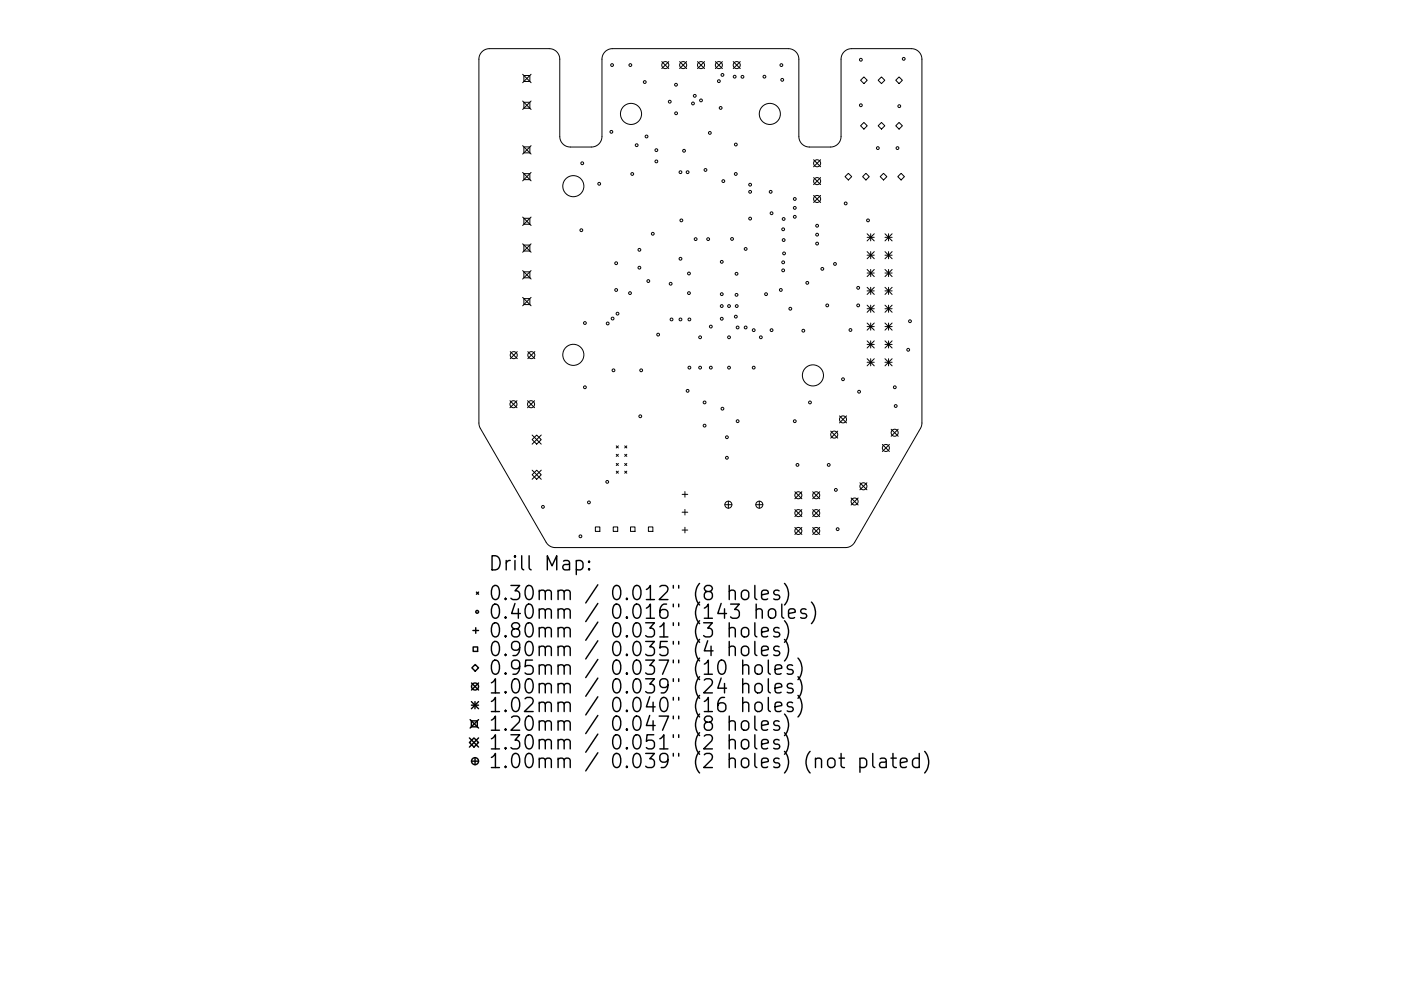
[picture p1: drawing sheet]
<svg xmlns="http://www.w3.org/2000/svg" width="297mm" height="210mm" viewBox="0 0 297 210" stroke-linecap="round" stroke-linejoin="round" font-family="sans-serif">
<defs><g id="words">
<g font-size="4.2">
<text x="103.5" y="121.1">Drill Map:</text>
<text x="103.5" y="127.4">0.30mm / 0.012&quot; (8 holes)</text>
<text x="103.5" y="131.3">0.40mm / 0.016&quot; (143 holes)</text>
<text x="103.5" y="135.3">0.80mm / 0.031&quot; (3 holes)</text>
<text x="103.5" y="139.2">0.90mm / 0.035&quot; (4 holes)</text>
<text x="103.5" y="143.2">0.95mm / 0.037&quot; (10 holes)</text>
<text x="103.5" y="147.2">1.00mm / 0.039&quot; (24 holes)</text>
<text x="103.5" y="151.1">1.02mm / 0.040&quot; (16 holes)</text>
<text x="103.5" y="155.1">1.20mm / 0.047&quot; (8 holes)</text>
<text x="103.5" y="159">1.30mm / 0.051&quot; (2 holes)</text>
<text x="103.5" y="163">1.00mm / 0.039&quot; (2 holes) (not plated)</text>
</g>
</g></defs>
<g fill="none" stroke="#000" stroke-width=".21">
<path d="M102.2 11l.6-.5 .8-.2h12.8a2.24 2.24 0 0 1 2.3 2.3v16.4a2.24 2.24 0 0 0 2.2 2.2h4.5a2.24 2.24 0 0 0 2.2-2.2v-16.4a2.24 2.24 0 0 1 2.3-2.3h37.2a2.24 2.24 0 0 1 2.3 2.3v16.4a2.24 2.24 0 0 0 2.2 2.2h4.5a2.24 2.24 0 0 0 2.2-2.2v-16.4a2.24 2.24 0 0 1 2.3-2.3h12.6a2.24 2.24 0 0 1 2.3 2.3l-.1 77.5-.2 .8-14.1 24.3-.9 .8-.9 .2h-61.6l-1.1-.3-.8-.8-14-24.2-.2-.8-.1-77.5 .2-.8zM110.8 15.8l1.8 1.7M111.1 16h1.2v1.3h-1.2zM112.6 15.8l-1.8 1.7M140.3 13.1l1.5 1.5M141.8 13.1l-1.5 1.5M144.1 13.1l1.5 1.5M145.6 13.1l-1.5 1.5M147.9 13.1l1.5 1.5M149.4 13.1l-1.5 1.5M151.7 13.1l1.5 1.5M153.2 13.1l-1.5 1.5"/>
<path d="M155.5 13.1l1.4 1.5M156.9 13.1l-1.4 1.5M183.2 16.3l.7 .7-.7 .7-.7-.7zM186.9 16.3l.7 .7-.7 .7-.7-.7zM190.6 16.3l.7 .7-.7 .7-.7-.7zM110.8 30.9l1.8 1.8M110.8 36.6l1.8 1.8M110.8 21.4l1.8 1.8M111.1 31.2h1.2v1.2h-1.2zM111.1 36.8h1.2v1.3h-1.2zM111.1 21.7h1.2v1.3h-1.2zM112.6 30.9l-1.8 1.8"/>
<path d="M112.6 36.6l-1.8 1.8M112.6 21.4l-1.8 1.8M172.5 37.7l1.5 1.5M172.5 33.9l1.5 1.5M174 33.9l-1.5 1.5M174 37.7l-1.5 1.5M179.9 36.8l.7 .7-.7 .7-.7-.7zM182.5 26.7l.7-.7 .7 .7-.7 .7zM183.6 36.8l.7 .7-.7 .7-.7-.7zM186.2 26.7l.7-.7 .7 .7-.7 .7zM186.6 37.5l.7-.7 .7 .7-.7 .7zM189.9 26.7l.7-.7 .7 .7-.7 .7z"/>
<path d="M191.1 36.8l.7 .7-.7 .7-.8-.7zM110.8 46.1l1.8 1.7M110.8 51.7l1.8 1.8M110.8 57.4l1.8 1.8M111.1 46.3h1.2v1.3h-1.2zM111.1 52h1.2v1.3h-1.2zM111.1 57.7h1.2v1.2h-1.2zM112.6 46.1l-1.8 1.7M112.6 57.4l-1.8 1.8M112.6 51.7l-1.8 1.8M172.5 41.5l1.5 1.5M174 41.5l-1.5 1.5"/>
<path d="M183.8 49.6l1.6 1.5M183.8 50.4h1.6M183.8 53.4l1.6 1.5M183.8 54.1h1.6M183.8 57.2l1.6 1.5M183.8 57.9h1.6M184.6 49.6v1.5M184.6 53.4v1.5M184.6 57.2v1.5M185.4 49.6l-1.6 1.5M185.4 53.4l-1.6 1.5M185.4 57.2l-1.6 1.5"/>
<path d="M187.6 50.4h1.5M187.6 57.2l1.5 1.5M187.6 54.1h1.5M187.6 57.9h1.5M187.6 49.6l1.5 1.5M187.6 53.4l1.5 1.5M188.4 49.6v1.5M188.4 53.4v1.5M188.4 57.2v1.5M189.1 49.6l-1.5 1.5M189.1 53.4l-1.5 1.5M189.1 57.2l-1.5 1.5"/>
<path d="M108.2 74.6l1.5 1.5M109.7 74.6l-1.5 1.5M110.8 63.1l1.8 1.8M111.1 63.4h1.2v1.2h-1.2zM111.9 74.6l1.5 1.5M112.6 63.1l-1.8 1.8M113.4 74.6l-1.5 1.5M183.8 61l1.6 1.5M183.8 61.7h1.6M183.8 64.7l1.6 1.6M183.8 65.5h1.6M183.8 68.5l1.6 1.5"/>
<path d="M183.8 69.3h1.6M183.8 72.3l1.6 1.5M183.8 73.1h1.6M183.8 76.1l1.6 1.5M183.8 76.9h1.6M184.6 61v1.5M184.6 64.7v1.6M184.6 68.5v1.5M184.6 72.3v1.5M184.6 76.1v1.5M185.4 61l-1.6 1.5M185.4 64.7l-1.6 1.6"/>
<path d="M185.4 68.5l-1.6 1.5M185.4 72.3l-1.6 1.5M185.4 76.1l-1.6 1.5M187.6 61l1.5 1.5M187.6 64.7l1.5 1.6M187.6 61.7h1.5M187.6 68.5l1.5 1.5M187.6 65.5h1.5M187.6 69.3h1.5M187.6 76.1l1.5 1.5M187.6 73.1h1.5M187.6 76.9h1.5"/>
<path d="M187.6 72.3l1.5 1.5M188.4 61v1.5M188.4 64.7v1.6M188.4 68.5v1.5M188.4 72.3v1.5M188.4 76.1v1.5M189.1 61l-1.5 1.5M189.1 64.7l-1.5 1.6M189.1 68.5l-1.5 1.5M189.1 72.3l-1.5 1.5M189.1 76.1l-1.5 1.5M108.1 85l1.5 1.5"/>
<path d="M109.6 85l-1.5 1.5M111.8 85l1.5 1.5M112.8 93.3l1-1 1 1-1 .9zM112.8 92.3l2 1.9M112.8 99.8l2 1.9M113.3 85l-1.5 1.5M113.8 99.8l1 .9-1 1-1-1zM114.8 92.3l-2 1.9M114.8 99.8l-2 1.9M130.7 94.6l.4 .4M130.7 96.4l.4 .4M130.7 98.3l.4 .5"/>
<path d="M130.7 100l.4 .4M131.1 94.6l-.4 .4M131.1 96.4l-.4 .4M131.1 98.3l-.4 .5M131.1 100l-.4 .4M132.4 96.4l.5 .4M132.4 94.6l.5 .4M132.4 98.3l.5 .5M132.4 100l.5 .4M132.9 94.6l-.5 .4M132.9 96.4l-.5 .4M132.9 98.3l-.5 .5"/>
<path d="M132.9 100l-.5 .4M176.1 91.5l1.5 1.5M177.6 91.5l-1.5 1.5M178 88.2l1.5 1.5M179.5 88.2l-1.5 1.5M187.1 94.3l1.5 1.5M188.6 94.3l-1.5 1.5M188.9 91.1l1.5 1.5M190.4 91.1l-1.5 1.5M126.2 111.8h1v.9h-1zM130 111.8h1v.9h-1zM133.7 111.8h.9v.9h-.9z"/>
<path d="M137.5 111.8h.9v.9h-.9zM144.6 104.9h1.2M144.6 108.7h1.2M144.6 112.5h1.2M145.2 104.3v1.2M145.2 108.1v1.2M145.2 111.9v1.2M153.7 107.1h1.5M154.4 106.3v1.5M160.2 107.1h1.5M161 106.3v1.5M168.5 104.3l1.5 1.5"/>
<path d="M168.5 108.1l1.5 1.5M168.5 111.9l1.5 1.5M170 104.3l-1.5 1.5M170 108.1l-1.5 1.5M170 111.9l-1.5 1.5M172.3 108.1l1.5 1.5M172.3 104.3l1.5 1.5M172.3 111.9l1.5 1.5M173.8 104.3l-1.5 1.5M173.8 108.1l-1.5 1.5M173.8 111.9l-1.5 1.5M180.4 105.7l1.5 1.4"/>
<path d="M181.9 105.7l-1.5 1.4M182.3 102.4l1.5 1.5M183.8 102.4l-1.5 1.5"/>
<circle cx="129.8" cy="13.8" r=".3"/>
<circle cx="133.6" cy="13.8" r=".3"/>
<circle cx="136.7" cy="17.4" r=".3"/>
<circle cx="141.1" cy="13.8" r=".75"/>
<circle cx="143.3" cy="18" r=".3"/>
<circle cx="144.8" cy="13.8" r=".75"/>
<circle cx="148.6" cy="13.8" r=".75"/>
<circle cx="152.4" cy="13.8" r=".75"/>
<circle cx="152.4" cy="17.2" r=".3"/>
<circle cx="153.2" cy="15.9" r=".3"/>
<circle cx="155.8" cy="16.3" r=".3"/>
<circle cx="156.2" cy="13.8" r=".75"/>
<circle cx="157.4" cy="16.3" r=".3"/>
<circle cx="162.1" cy="16.3" r=".3"/>
<circle cx="165.7" cy="13.8" r=".3"/>
<circle cx="165.8" cy="16.9" r=".3"/>
<circle cx="182.5" cy="12.7" r=".3"/>
<circle cx="191.6" cy="12.5" r=".3"/>
<circle cx="121.6" cy="39.5" r="2.24"/>
<circle cx="123.4" cy="34.6" r=".3"/>
<circle cx="127" cy="39" r=".3"/>
<circle cx="129.6" cy="28" r=".3"/>
<circle cx="133.8" cy="24.2" r="2.24"/>
<circle cx="134" cy="36.9" r=".3"/>
<circle cx="135" cy="30.8" r=".3"/>
<circle cx="137.1" cy="29" r=".3"/>
<circle cx="139.2" cy="34.2" r=".3"/>
<circle cx="139.2" cy="31.9" r=".3"/>
<circle cx="142" cy="21.6" r=".3"/>
<circle cx="143.3" cy="24" r=".3"/>
<circle cx="144.3" cy="36.5" r=".3"/>
<circle cx="145" cy="32" r=".3"/>
<circle cx="145.8" cy="36.5" r=".3"/>
<circle cx="146.9" cy="22" r=".3"/>
<circle cx="147.3" cy="20.3" r=".3"/>
<circle cx="148.6" cy="21.3" r=".3"/>
<circle cx="149.6" cy="36.1" r=".3"/>
<circle cx="150.5" cy="28.2" r=".3"/>
<circle cx="152.8" cy="22.9" r=".3"/>
<circle cx="153.4" cy="38.4" r=".3"/>
<circle cx="156" cy="36.9" r=".3"/>
<circle cx="156" cy="30.7" r=".3"/>
<circle cx="159" cy="39.2" r=".3"/>
<circle cx="163.2" cy="24.2" r="2.24"/>
<circle cx="173.2" cy="38.4" r=".75"/>
<circle cx="173.2" cy="34.6" r=".75"/>
<circle cx="182.5" cy="22.3" r=".3"/>
<circle cx="186.1" cy="31.4" r=".3"/>
<circle cx="190.3" cy="31.4" r=".3"/>
<circle cx="190.7" cy="22.5" r=".3"/>
<circle cx="123.3" cy="48.8" r=".3"/>
<circle cx="130.6" cy="55.8" r=".3"/>
<circle cx="135.6" cy="53" r=".3"/>
<circle cx="135.6" cy="56.8" r=".3"/>
<circle cx="137.5" cy="59.6" r=".3"/>
<circle cx="138.4" cy="49.6" r=".3"/>
<circle cx="144.3" cy="54.9" r=".3"/>
<circle cx="144.5" cy="46.8" r=".3"/>
<circle cx="146.1" cy="58" r=".3"/>
<circle cx="147.5" cy="50.7" r=".3"/>
<circle cx="150.1" cy="50.7" r=".3"/>
<circle cx="153" cy="55.6" r=".3"/>
<circle cx="155.2" cy="50.7" r=".3"/>
<circle cx="156.2" cy="58.1" r=".3"/>
<circle cx="158.1" cy="52.8" r=".3"/>
<circle cx="159" cy="40.7" r=".3"/>
<circle cx="159" cy="46.4" r=".3"/>
<circle cx="163.4" cy="40.7" r=".3"/>
<circle cx="163.6" cy="45.2" r=".3"/>
<circle cx="166" cy="57.4" r=".3"/>
<circle cx="166" cy="55.7" r=".3"/>
<circle cx="166" cy="48.7" r=".3"/>
<circle cx="166.1" cy="46.5" r=".3"/>
<circle cx="166.1" cy="50.9" r=".3"/>
<circle cx="166.2" cy="53.8" r=".3"/>
<circle cx="168.5" cy="44.1" r=".3"/>
<circle cx="168.5" cy="42.2" r=".3"/>
<circle cx="168.5" cy="46" r=".3"/>
<circle cx="173.2" cy="47.9" r=".3"/>
<circle cx="173.2" cy="42.2" r=".75"/>
<circle cx="173.2" cy="51.7" r=".3"/>
<circle cx="173.2" cy="49.8" r=".3"/>
<circle cx="174.3" cy="57" r=".3"/>
<circle cx="177" cy="56" r=".3"/>
<circle cx="179.3" cy="43.2" r=".3"/>
<circle cx="184" cy="46.8" r=".3"/>
<circle cx="108.9" cy="75.3" r=".75"/>
<circle cx="112.7" cy="75.3" r=".75"/>
<circle cx="121.6" cy="75.3" r="2.24"/>
<circle cx="124" cy="68.5" r=".3"/>
<circle cx="128.8" cy="68.6" r=".3"/>
<circle cx="129.9" cy="67.6" r=".3"/>
<circle cx="130.1" cy="78.6" r=".3"/>
<circle cx="130.6" cy="61.5" r=".3"/>
<circle cx="130.9" cy="66.5" r=".3"/>
<circle cx="133.6" cy="62.2" r=".3"/>
<circle cx="135.9" cy="78.6" r=".3"/>
<circle cx="139.5" cy="71" r=".3"/>
<circle cx="142.2" cy="60.2" r=".3"/>
<circle cx="142.4" cy="67.8" r=".3"/>
<circle cx="144.3" cy="67.8" r=".3"/>
<circle cx="146.1" cy="62.2" r=".3"/>
<circle cx="146.2" cy="78" r=".3"/>
<circle cx="146.2" cy="67.8" r=".3"/>
<circle cx="148.4" cy="78" r=".3"/>
<circle cx="148.4" cy="71.6" r=".3"/>
<circle cx="150.7" cy="78" r=".3"/>
<circle cx="150.7" cy="69.3" r=".3"/>
<circle cx="153" cy="64.9" r=".3"/>
<circle cx="153" cy="67.6" r=".3"/>
<circle cx="153" cy="62.4" r=".3"/>
<circle cx="154.6" cy="78" r=".3"/>
<circle cx="154.6" cy="71.6" r=".3"/>
<circle cx="154.6" cy="64.9" r=".3"/>
<circle cx="156" cy="67.2" r=".3"/>
<circle cx="156.2" cy="62.6" r=".3"/>
<circle cx="156.2" cy="64.9" r=".3"/>
<circle cx="156.4" cy="69.5" r=".3"/>
<circle cx="158.1" cy="69.5" r=".3"/>
<circle cx="159.8" cy="78" r=".3"/>
<circle cx="159.8" cy="70" r=".3"/>
<circle cx="161.3" cy="71.6" r=".3"/>
<circle cx="162.4" cy="62.4" r=".3"/>
<circle cx="163.6" cy="70" r=".3"/>
<circle cx="165.6" cy="61.5" r=".3"/>
<circle cx="167.6" cy="65.5" r=".3"/>
<circle cx="170.3" cy="70.2" r=".3"/>
<circle cx="171.2" cy="60" r=".3"/>
<circle cx="172.4" cy="79.6" r="2.24"/>
<circle cx="175.4" cy="64.8" r=".3"/>
<circle cx="180.3" cy="70" r=".3"/>
<circle cx="182" cy="61.1" r=".3"/>
<circle cx="182" cy="64.8" r=".3"/>
<circle cx="192.6" cy="74.2" r=".3"/>
<circle cx="192.9" cy="68.2" r=".3"/>
<circle cx="108.9" cy="85.8" r=".75"/>
<circle cx="112.6" cy="85.8" r=".75"/>
<circle cx="124" cy="82.2" r=".3"/>
<circle cx="135.8" cy="88.3" r=".3"/>
<circle cx="145.8" cy="82.9" r=".3"/>
<circle cx="149.4" cy="90.3" r=".3"/>
<circle cx="149.4" cy="85.4" r=".3"/>
<circle cx="153.2" cy="86.7" r=".3"/>
<circle cx="154.1" cy="92.8" r=".3"/>
<circle cx="154.1" cy="97.1" r=".3"/>
<circle cx="156.4" cy="89.4" r=".3"/>
<circle cx="168.5" cy="89.4" r=".3"/>
<circle cx="169.1" cy="98.6" r=".3"/>
<circle cx="171.7" cy="85.4" r=".3"/>
<circle cx="175.7" cy="98.6" r=".3"/>
<circle cx="176.9" cy="92.2" r=".75"/>
<circle cx="178.7" cy="80.5" r=".3"/>
<circle cx="178.7" cy="89" r=".75"/>
<circle cx="182.1" cy="83.1" r=".3"/>
<circle cx="187.8" cy="95" r=".75"/>
<circle cx="189.7" cy="91.8" r=".75"/>
<circle cx="189.7" cy="82.2" r=".3"/>
<circle cx="189.9" cy="86.1" r=".3"/>
<circle cx="115.1" cy="107.5" r=".3"/>
<circle cx="123.1" cy="113.8" r=".3"/>
<circle cx="124.9" cy="106.6" r=".3"/>
<circle cx="128.7" cy="102.2" r=".3"/>
<circle cx="154.4" cy="107.1" r=".75"/>
<circle cx="161" cy="107.1" r=".75"/>
<circle cx="169.3" cy="108.9" r=".75"/>
<circle cx="169.3" cy="112.7" r=".75"/>
<circle cx="169.3" cy="105.1" r=".75"/>
<circle cx="173.1" cy="108.9" r=".75"/>
<circle cx="173.1" cy="112.7" r=".75"/>
<circle cx="173.1" cy="105.1" r=".75"/>
<circle cx="177.2" cy="103.9" r=".3"/>
<circle cx="177.6" cy="112.3" r=".3"/>
<circle cx="181.2" cy="106.4" r=".75"/>
<circle cx="183.1" cy="103.2" r=".75"/>
</g>
<g fill="none" stroke="#000" stroke-width=".3">
<path d="M122.2 119.1l.8-.2 .6 .6v.8l-.3 .5-.3 .1-.8-.1M124.9 119.1l.1 .1-.1 .1-.1-.1 .1-.1v.2M100.3 133.8h1.2M100.3 137.3h1v.9h-1zM100.9 133.2v1.2M101 125.6l.5 .5M101.5 125.6l-.5 .5M124.9 120.6l.1 .2-.1 .1-.1-.1 .1-.2v.3M154.6 125.5a.74 .74 0 0 1 1.3 .1v1.6M154.6 133.4a.74 .74 0 0 1 1.3 .2v1.5M154.6 137.4a.74 .74 0 0 1 1.3 .1v1.6M154.6 124.2v3"/>
<path d="M154.6 132.1v3M154.6 136.1v3M157.3 125.5a.81 .81 0 0 1 .8-.3 .81 .81 0 0 1 .7 .6v.8a.81 .81 0 0 1-.8 .6 .81 .81 0 0 1-.8-.6v-.8zM157.3 133.4a.81 .81 0 0 1 .8-.3 .81 .81 0 0 1 .7 .6v.9a.81 .81 0 0 1-.8 .6 .81 .81 0 0 1-.8-.6v-.9zM157.3 137.4a.81 .81 0 0 1 .8-.3 .81 .81 0 0 1 .7 .6v.8a.81 .81 0 0 1-.8 .6 .81 .81 0 0 1-.8-.6v-.8zM160 124.2v2.6l.5 .4M160 132.1v2.6l.5 .4M160 136.1v2.6l.5 .4M160.3 129.5a.75 .75 0 0 1 1.3 .1v1.6M160.3 128.2v3M161.5 126.2l1.4-.3-.1-.5-.9-.2-.4 .4v1.2l.1 .3 .3 .1 .9-.1M161.5 134.1l1.4-.3-.1-.5-.9-.2-.4 .5v1.1l.1 .3 .3 .1 .9-.1"/>
<path d="M161.5 138.1l1.4-.3-.1-.6-.9-.1-.4 .4v1.2l.1 .2 .3 .2 .9-.2M163 129.5a.81 .81 0 0 1 .8-.3 .81 .81 0 0 1 .7 .5v.9a.81 .81 0 0 1-.8 .6 .81 .81 0 0 1-.8-.6v-.9zM165.2 125.4l-.7-.2-.5 .4 .2 .5 1 .3 .1 .2-.1 .5-.3 .1-.9-.1M165.2 133.3l-.7-.2-.5 .5 .2 .4 1 .3 .1 .3-.1 .4-.3 .1-.9-.1M165.2 137.2l-.7-.1-.5 .4 .2 .4 1 .3 .1 .3-.1 .4-.3 .2-.9-.2M165.8 128.2v2.5l.4 .5M166.3 123.8a3.4 3.4 0 0 1 0 4.6M166.3 131.7a3.4 3.4 0 0 1 0 4.6M166.3 135.7a3.4 3.4 0 0 1 0 4.5M167.2 130.2l1.4-.3-.1-.6-.9-.1-.4 .4v1.1l.1 .3 .3 .2 .9-.2M169.2 139.6a3.4 3.4 0 0 1 0 4.6M170.9 129.3l-.7-.1-.4 .4 .1 .4 1 .3 .1 .3-.1 .4-.3 .2-.8-.2"/>
<path d="M172 127.7a3.4 3.4 0 0 1 0 4.6M99.5 156.6l2 1.9M99.7 152.7l1.8 1.8M99.9 152.9h1.3v1.3h-1.3zM99.9 148.9l1.6 1.5M99.9 149.6h1.6M100 144.9l1.5 1.5M100 141.7l.8-.7 .7 .7-.7 .7zM100.5 156.6l1 .9-1 1-1-1zM100.7 148.9v1.5M101.5 144.9l-1.5 1.5M101.5 148.9l-1.6 1.5"/>
<path d="M101.5 152.7l-1.8 1.8M101.5 156.6l-2 1.9M154.6 153.2a.74 .74 0 0 1 1.3 .2v1.5M154.6 157.2a.75 .75 0 0 1 1.3 .1v1.6M154.6 151.9v3M154.6 155.9v3M157.3 153.2a.81 .81 0 0 1 .8-.3 .81 .81 0 0 1 .7 .6v.9a.81 .81 0 0 1-.8 .6 .81 .81 0 0 1-.8-.6v-.9zM157.3 157.2a.81 .81 0 0 1 .8-.3 .81 .81 0 0 1 .7 .6v.8a.81 .81 0 0 1-.8 .6 .81 .81 0 0 1-.8-.6v-.8zM157.5 141.3a.74 .74 0 0 1 1.3 .2v1.5M157.5 145.3a.74 .74 0 0 1 1.3 .1v1.6M157.5 149.3a.75 .75 0 0 1 1.3 .1v1.6M157.5 140v3"/>
<path d="M157.5 144v3M157.5 148v3M160 151.9v2.6l.5 .4M160 155.9v2.6l.5 .4M160.2 141.3a.81 .81 0 0 1 .8-.3 .81 .81 0 0 1 .6 .6v.9a.81 .81 0 0 1-.8 .6 .81 .81 0 0 1-.8-.6v-.9zM160.2 149.3a.81 .81 0 0 1 .8-.3 .81 .81 0 0 1 .6 .5v.9a.81 .81 0 0 1-.8 .6 .81 .81 0 0 1-.8-.6v-.9zM160.3 145.2a.81 .81 0 0 1 1.3 .4v.8a.81 .81 0 0 1-.8 .6 .81 .81 0 0 1-.8-.6v-.8zM161.5 153.9l1.4-.3-.1-.5-.9-.2-.4 .5v1.1l.1 .3 .3 .1 .9-.1M161.5 157.9l1.4-.3-.1-.6-.9-.1-.4 .4v1.2l.1 .2 .3 .2 .9-.2M162.9 140v2.6l.4 .4M162.9 144v2.6l.4 .4M162.9 148v2.5l.4 .5"/>
<path d="M164.3 142l1.5-.2-.2-.6-.8-.2-.5 .5v1.1l.2 .3 .3 .1 .8-.1M164.3 146l1.5-.3-.2-.5-.8-.2-.5 .4v1.2l.2 .3 .3 .1 .8-.1M164.3 150l1.5-.3-.2-.6-.8-.1-.5 .4v1.1l.2 .3 .3 .2 .8-.2M165.2 153.1l-.7-.2-.5 .5 .2 .4 1 .3 .1 .3-.1 .4-.3 .1-.9-.1M165.2 157l-.7-.1-.5 .4 .2 .4 1 .3 .1 .3-.1 .4-.3 .2-.9-.2M166.3 151.5a3.4 3.4 0 0 1 0 4.6M166.3 155.5a3.4 3.4 0 0 1 0 4.5M168 141.2l-.7-.2-.4 .5 .1 .4 1 .3 .2 .3-.2 .4-.2 .1-.9-.1M168 145.2l-.7-.2-.4 .4 .1 .5 1 .3 .2 .2-.2 .5-.2 .1-.9-.1M168 149.1l-.7-.1-.4 .4 .1 .4 1 .3 .2 .3-.2 .4-.2 .2-.9-.2M169.2 143.6a3.4 3.4 0 0 1 0 4.6M169.2 147.5a3.4 3.4 0 0 1 0 4.6"/>
<path d="M178.3 159.8v2.6l.2 .3 .5 .1M185 159.8v2.6l.5 .4M189.3 159.8v2.6l.2 .3 .5 .1M194.9 159.8v3M196 159.4a3.4 3.4 0 0 1 0 4.6M100 161.5h1.5M100.7 160.7v1.5M175.6 161.1a.81 .81 0 0 1 .8-.3 .81 .81 0 0 1 .6 .6v.9a.81 .81 0 0 1-.7 .6 .81 .81 0 0 1-.8-.6v-.9zM177.9 160.8h1.1M182.3 161l.9-.2 .6 .6v.9l-.3 .4-.3 .1-.9-.1M182.3 160.8v3M186.6 161l.3-.2 .9 .2 .1 .3v1.5"/>
<path d="M187.9 161.6l-1 .1a.59 .59 0 0 0-.4 .6 .59 .59 0 0 0 .4 .5l1-.1M188.9 160.8h1.1M190.9 161.8l1.4-.2-.1-.6-.9-.2-.4 .5v1.1l.1 .3 .3 .1 .9-.1M194.9 161l-.9-.2-.5 .6v.9l.3 .4 .2 .1 .9-.1"/>
<circle cx="101.2" cy="129.8" r=".3"/>
<circle cx="100.7" cy="145.7" r=".75"/>
<circle cx="100.7" cy="161.5" r=".75"/>
</g>
<use href="#words"/>
</svg>
